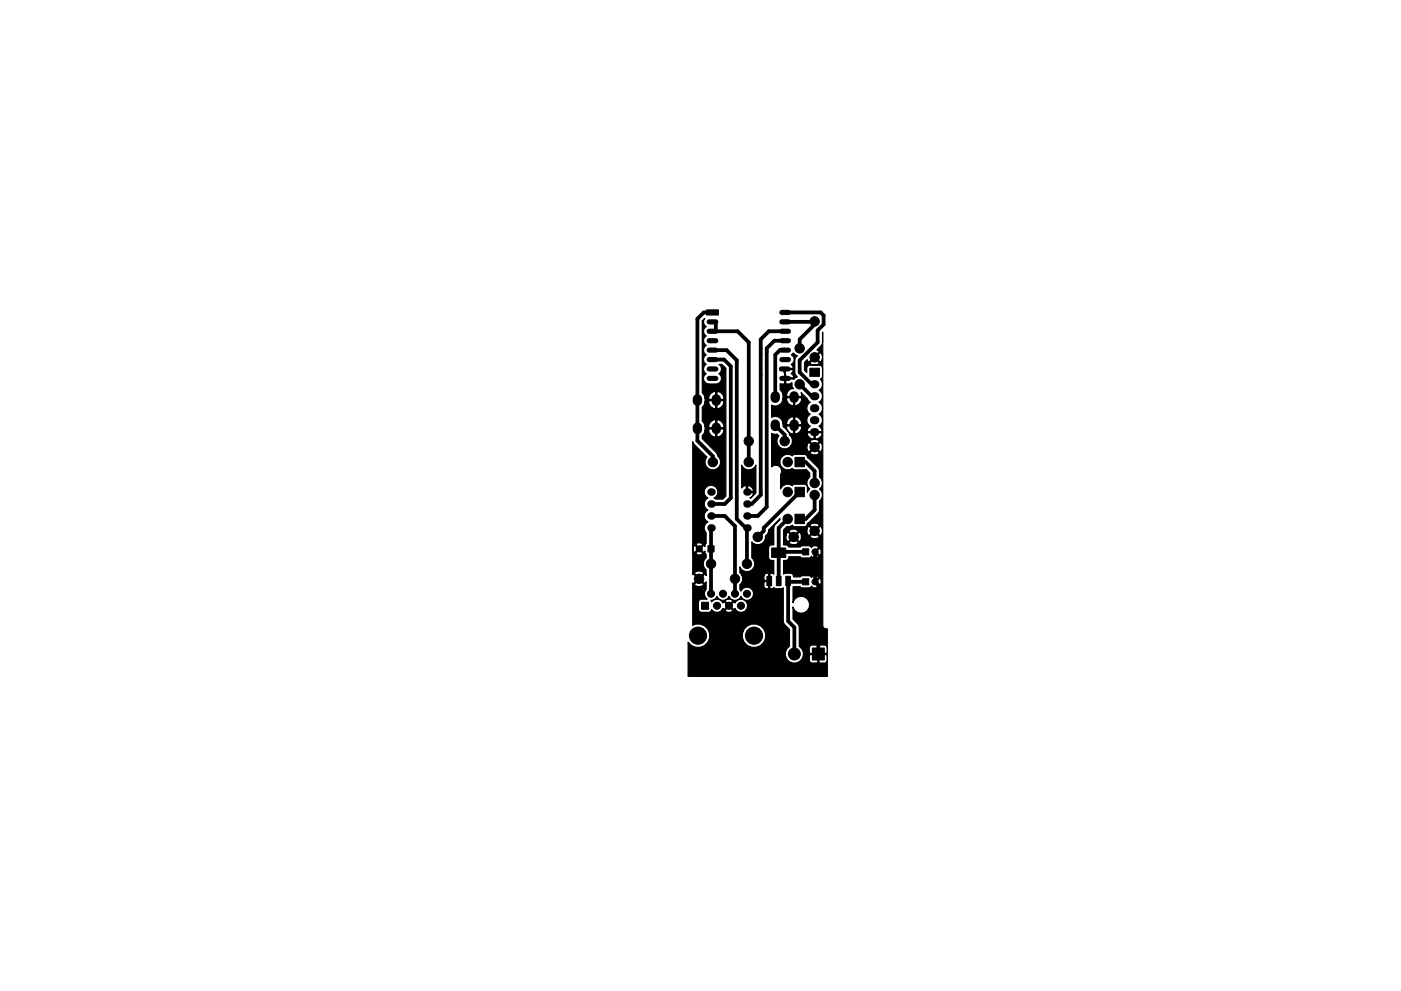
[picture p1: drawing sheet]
<svg xmlns="http://www.w3.org/2000/svg" width="297mm" height="210mm" viewBox="0 0 297 210" stroke-linecap="round" stroke-linejoin="round" font-family="sans-serif">
<g fill="#000" stroke="#000" stroke-width=".21">
<path d="M149.8 65.7h2.5v1.1h-2.5zM171.7 78.1h2v1.8h-2zM168.5 97h2v2h-2zM150.1 115.8h1.3v1.3h-1.3zM163.6 116.3h3v2h-3zM168.5 103.4h2v2h-2zM168.5 109.1h2v2h-2zM170.2 116.4h1.3v1.3h-1.3zM148.7 127.8h1.5v1.5h-1.5zM162.6 122.3h1v2h-1zM164.6 122.3h1v2h-1zM166.6 122.3h1v2h-1z"/>
<path d="M170.2 122.8h1.3v1.3h-1.3zM172.2 137.5h2.6v2.5h-2.6z"/>
<circle cx="169.5" cy="73.9" r="1"/>
<circle cx="172.7" cy="68.2" r="1"/>
<circle cx="172.7" cy="75.8" r="1"/>
<circle cx="151.1" cy="98" r="1"/>
<circle cx="158.7" cy="98" r="1"/>
<circle cx="158.7" cy="93.6" r="1"/>
<circle cx="166.4" cy="93.6" r="1"/>
<circle cx="167" cy="98" r="1"/>
<circle cx="169.5" cy="81.5" r="1"/>
<circle cx="172.7" cy="94.9" r="1"/>
<circle cx="148.2" cy="116.5" r=".65"/>
<circle cx="150.7" cy="119.6" r="1"/>
<circle cx="158.4" cy="119.6" r="1"/>
<circle cx="160.7" cy="113.9" r="1"/>
<circle cx="167" cy="104.4" r="1"/>
<circle cx="167" cy="110.1" r="1"/>
<circle cx="168.3" cy="113.9" r="1"/>
<circle cx="172.7" cy="112.6" r="1"/>
<circle cx="172.7" cy="102.5" r="1"/>
<circle cx="172.7" cy="105" r="1"/>
<circle cx="172.8" cy="117.1" r=".65"/>
<circle cx="148" cy="134.9" r="1.82"/>
<circle cx="148.2" cy="122.8" r="1"/>
<circle cx="150.7" cy="126" r=".75"/>
<circle cx="152" cy="128.5" r=".75"/>
<circle cx="153.3" cy="126" r=".75"/>
<circle cx="154.6" cy="128.5" r=".75"/>
<circle cx="155.8" cy="122.8" r="1"/>
<circle cx="155.8" cy="126" r=".75"/>
<circle cx="157.1" cy="128.5" r=".75"/>
<circle cx="158.4" cy="126" r=".75"/>
<circle cx="159.9" cy="134.9" r="1.82"/>
<circle cx="168.4" cy="138.8" r="1.27"/>
<circle cx="172.8" cy="123.4" r=".65"/>
</g>
<path d="M172.6 81.5h.3M172.6 84.1h.3M172.6 86.6h.3M172.6 89.1h.3M172.6 91.7h.3" fill="none" stroke="#000" stroke-width="1.7"/>
<g fill="#000">
<circle cx="150.7" cy="104.4" r=".8"/>
<circle cx="150.7" cy="112" r=".8"/>
<circle cx="150.7" cy="109.5" r=".8"/>
<circle cx="150.7" cy="106.9" r=".8"/>
<circle cx="158.4" cy="106.9" r=".8"/>
<circle cx="158.4" cy="109.5" r=".8"/>
<circle cx="158.4" cy="112" r=".8"/>
<circle cx="158.4" cy="104.4" r=".8"/>
</g>
<path d="M147.9 84.6v.5M147.9 90.6v.5M151.9 84.6v.5M151.9 90.6v.5M164.4 84v.5M164.4 90v.5M168.4 84v.5M168.4 90v.5" fill="none" stroke="#000" stroke-width="2"/>
<g fill="none" stroke="#000" stroke-width="1.1">
<path d="M150.4 68.3h1.4M150.4 70.3h1.4M150.4 72.3h1.4M150.4 74.3h1.4M150.4 76.3h1.4M150.4 78.3h1.4M165.7 78.3h1.4M165.8 68.3h1.4M165.8 70.3h1.4M165.8 72.3h1.4M165.8 74.3h1.4M165.8 76.3h1.4"/>
<path d="M165.8 66.3h1.4M150.4 80.3h1.4M165.8 80.3h1.4"/>
</g>
<g fill="none" stroke="#000" stroke-width=".8">
<path d="M151.8 68.3v2h4.6l2.3 2.3v25.4M151.8 66.3h-2.6l-1.3 1.4v25.8l3.2 3.3v1.2M151.8 74.3h2.2l2.2 2.1v33.7l1.9 1.9h.3v7.6M151.8 76.3h1.7l1.4 1.4v28l-1.2 1.2h-3M165.8 70.3h-2.8l-1.7 1.7v33l-1.9 1.9h-1M165.8 66.3h8.2l.6 .6v1.9l-1.2 1.3v2.5l-3.9 3.8v2.6l2.6 2.5h.6M165.8 74.3h-.4l-1 1v8.9M165.8 72.3h-1.6l-1.6 1.6v33.7l-1.9 1.9h-2.3M165.8 68.3l6.9-.1v.6l-3.2 3.2v1.9M164.4 90.2l2 2v1.4M169.5 81.5l2.6 2.6h.6M169.5 98h1.3l1.9 1.9v2.6"/>
<path d="M150.7 112v14M150.7 109.5h3l2.1 2.1v14.4M167 110.1l-1.9 1.9v11.3M169.5 104.4l-7.6 7.6v.6l-1.2 1.3M170.8 117.1h-5.5l-.2 .2M172.7 105v3.2l-1.9 1.9h-1.3M172.8 117.1v6.3l.7 .7v14.7M170.8 123.4h-3.5l-.2-.1v8.5l1.3 1.3v5.7"/>
</g>
<path d="M149.4 67.6a1.13 1.13 0 0 0 .3 1.7 1.14 1.14 0 0 0 0 2 1.14 1.14 0 0 0 0 2 1.14 1.14 0 0 0 0 2 1.14 1.14 0 0 0 0 2 1.14 1.14 0 0 0 0 2 1.17 1.17 0 0 0-.5 1.3 1.17 1.17 0 0 0 1.1 .9l2-.1a1.17 1.17 0 0 0 .7-1 1.17 1.17 0 0 0-.6-1.1 1.14 1.14 0 0 0 0-2h.7l.8 .8v27.1l-.7 .7h-1.4l-.4-.2a1.43 1.43 0 0 0 .5-2.2 1.43 1.43 0 0 0-2.3 0 1.43 1.43 0 0 0 .5 2.2 1.41 1.41 0 0 0-.8 1.2 1.41 1.41 0 0 0 .8 1.3 1.41 1.41 0 0 0-.8 1.3 1.41 1.41 0 0 0 .8 1.2 1.42 1.42 0 0 0-.4 2.3v2.3l-.2 .7-.4-.3-.7 .8 .7 .7 .3-.1 .1-.2v.4l.2 .3v.8a1.6 1.6 0 0 0 0 2.5v1.2l-.3-.3-1 1 1 1 .2-.1 .1-.3v1.7a1.35 1.35 0 0 0 .2 2h-1.2l-.4 .2-.2 .5v1.5a.65 .65 0 0 0 .6 .6h1.8l.4-.6 .3 .4a1.35 1.35 0 0 0 1.8-.2h.8v.2a1 1 0 0 0 1.6-.2l-.8-.8-.8 .8h-.8l.3-.4 .3 .2 .8-.8h.3l.8 .8 .3-.2a1.4 1.4 0 0 0 2.2 .5 1.4 1.4 0 0 0 0-2.2 1.4 1.4 0 0 0-2.2 .5l-.3-.2-.8 .8h-.3l-.8-.8-.3 .3-.3-.5h.8l.8 .8 .8-.8a1.05 1.05 0 0 0-1.6-.2v.2h-.8a1.36 1.36 0 0 0-2.1 .2l-.2-.3a1.27 1.27 0 0 0 1.3-.9 1.37 1.37 0 0 0 1.3 .9 1.37 1.37 0 0 0 1.3-.9 1.37 1.37 0 0 0 1.2 .9 1.37 1.37 0 0 0 1.3-.9 1.4 1.4 0 0 0 2.1 .6 1.4 1.4 0 0 0 0-2.2 1.4 1.4 0 0 0-2.1 .5l-.2-.3v-1l.4-.6h4.7l.1 1.1a.59 .59 0 0 0 .9 .1v-1.3h-.9l-.1 .1h-4.7l.2-.4-.2-1h4.7v.9l.1 .1h.9v-1.3a.6 .6 0 0 0-1 .3h-4.7l-.4-.6v-1.2a1.64 1.64 0 0 0 2.5 .7 1.64 1.64 0 0 0 0-2.6v-3.4l.3 .3a1.65 1.65 0 0 0 1.8 0 1.65 1.65 0 0 0 .8-1.6l.6-.7 .1-.6 2.4-2.4v.3l-1.3 1.3v4h-.5a.65 .65 0 0 0-.6 .7v2.2a.86 .86 0 0 0 1.1 .4v2.9l-.4-.2-.5 .2v2.9a.57 .57 0 0 0 .9 0l.2 .2a2.06 2.06 0 0 0 1.8-.2v7.1l.3 .7 1 1v3.6a1.93 1.93 0 0 0 0 3.3 1.93 1.93 0 0 0 2.9-1.4h1.3l.1 1.4 .4 .3h1.1l.2-.2v-1.6h.2v1.6l.2 .2 1.3-.1 .3-.4v-1.2l-.2-.1h-3.4l-.2 .1h-1.3v-.6l-.3-.7-.3-.3h1.9v1.1l.2 .1h1.6v-1.6h.2v1.6h1.6l.2-.1v-1.1l-.3-.4-1.3-.1-.2 .1a2.07 2.07 0 0 0-1.7 0l-.3 .4h-1.9l-.2-.3v-4l-.3-.7-1.1-1v-2.6a1.79 1.79 0 0 0 2.8 1 1.79 1.79 0 0 0 0-3 1.79 1.79 0 0 0-2.8 1.1l.1-3.4h1.5l.5 .2h1.3l.6-.4a.95 .95 0 0 0 1.4 .3v-.3l-.9-.9h.4l.7 .8 .2-.1a.9 .9 0 0 0-.2-1.4l-.7 .7h-.4l.9-.9a.95 .95 0 0 0-1.3-.2l-.1 .2-.6-.4h-1.3l-.5 .3h-1.5v-.4l-.3-.3a2.06 2.06 0 0 0-1.8 .1v-2.9a.82 .82 0 0 0 1.1-.6v-.2h2.5l.5 .3h1.3l.6-.4a.95 .95 0 0 0 1.4 .2v-.2l-.9-.9h.4l.7 .7h.2a.9 .9 0 0 0-.2-1.4l-.7 .7h-.4l.9-.9a.95 .95 0 0 0-1.3-.2l-.1 .2-.6-.4h-1.3l-.5 .3h-2.5l-.3-.4-.8-.1v-.5h1.2l.1 .2a1.26 1.26 0 0 0 1.8-.2l-.9-1-1 1h-1.2v-1.5h.5l.1 .7 .2 .5 .2 .1 1-1h.4l.9 1 .3-.1 .2-1h1.8l.1 .3a1.26 1.26 0 0 0 1.9-.3l-1-1-1 1h-1.8l-.2-.8-.3-.1-.9 1h-.4l-1-1-.2 .1-.3 .6h-.5v-.8h1.2l1 .9 .9-.9-.1-.3-.3-.1h2.3l.2 1.1 .3 .1 .9-1h.4l1 1 .2-.1a1.26 1.26 0 0 0-.2-1.8l-1 .9h-.4l-.9-.9-.3 .1-.2 .6h-2.3a1.14 1.14 0 0 0-1.5 .4h-1.2v-.4l.7-.7h.5l.7-.3 .5 .4h2l.5-.3h.7l1 1 1-1a1.16 1.16 0 0 0-2 0h-.7l.2-.4 2.5-2.5 .1-2.3 .3-.3a1.62 1.62 0 0 0-.3-2.2 1.6 1.6 0 0 0 0-2.6l-.1-1.7-2.5-2.5a.65 .65 0 0 0-.7-.6h-2l-.5 .3a1.66 1.66 0 0 0-2.2 .2 1.66 1.66 0 0 0 0 2.3 1.66 1.66 0 0 0 2.2 .2l.5 .3 2.4-.1 .8 .8v.8a1.6 1.6 0 0 0 0 2.6l-.5 .6-.1-1.2-.6-.5h-2l-.6 .3a1.63 1.63 0 0 0-2.4 .7v-3.1a1.25 1.25 0 0 0-.2-1.6 1.25 1.25 0 0 0-1.7 .1v-3.1h8.1a1.16 1.16 0 0 0 2 0l-1-1-1 1h-8.1v-4.1l.8 .3 .4-.1 .4 .4a1.64 1.64 0 0 0 .1 2.4 1.64 1.64 0 0 0 2.4-.3h3.4v.6l.2 .5 .3 .1 .9-.9h.4l1 .9 .2-.1a1.26 1.26 0 0 0-.2-1.8l-1 1h-.4l-.9-1-.3 .1-.2 .6h-3.4l.3-.9h3.7l1 1 1-1a1.16 1.16 0 0 0-2 0h-3.7v-.4l-.2-.6-.4-.4-.1-.5-1.1-1.2h.5a1.61 1.61 0 0 0 1.3 1.5l.2-.1v-1.6h.3v1.6l.3 .1 2.3-.1a1.49 1.49 0 0 0 1.3 1.2l.2-.2v-1.2h.2v1.2a1.05 1.05 0 0 0 1.4-1.2h-3l-.1 .2h-2.2l.5-.3 .4-.5 .2-.6-.1-.2h-3l-.2 .2h-.5l-.2-.2v-.5h.7l.2 .2h1.3v-1.6h.3v1.6h1.4a1.27 1.27 0 0 0-1.7-1.6l-.3-.1-.6 .3-.4 .5-.2 .7h-.7a1.59 1.59 0 0 0-2.4-1.4v-2.6l.1 .1a1.62 1.62 0 0 0 2.3-1.4h.7l.2 .6 .4 .5 .7 .4 .2-.1v-1.6h.3v1.6l.3 .1a1.61 1.61 0 0 0 1.2-1.5l-.1-.2h-3l-.2 .2h-.7a2.16 2.16 0 0 0-.6-1.9v-1.3l.9 .1-.1-3.1h.3l.1 1.8h1.6l.1-.2-.6-.8 .5-.6-.1-.2h-1.9v-.3l1.9 .1 .1-.2-.5-.7a1.15 1.15 0 0 0 .1-2l.4-.4 .9 .6-.5 .6-.1 .3v2.6l.1 .4 .5 .6-.9 .5-1.6-.1v1.1h.7l.6-.3v.7l.3 .6-.2-.1a1.61 1.61 0 0 0-1.3 1.5l.2 .2h3l.1-.2-.2-.6 2 2a1.45 1.45 0 0 0 0 2.6 1.45 1.45 0 0 0 0 2.5l-.4 .4-.3 .5 .1 .3h3l.1-.3-.2-.5-.4-.4 .3-.2a1.47 1.47 0 0 0-.4-2.3 1.45 1.45 0 0 0 0-2.6 1.45 1.45 0 0 0 0-2.5 1.46 1.46 0 0 0 .4-2.3l.2-.2 .2-.4v-1.8l-.2-.4-.5-.2h-2a.65 .65 0 0 0-.6 .6v.9l-.5-.4v-1.6h1.1a1.16 1.16 0 0 0 2 0l-1-1-1 1-1.1-.1 .5-.6 .2 .4 .3 .1 .9-1h.4l1 1a1.16 1.16 0 0 0 0-2l-1 1h-.4l1.2-1.1-.1-.3-.4-.1 1.1-1.3 .1-2.5 .1 62.5a.81 .81 0 0 0 .9 .4v10.1h-29.5v-7.2a2.51 2.51 0 0 0 2.6 1 2.51 2.51 0 0 0 2-1.9h6.9l.4 .9a2.51 2.51 0 0 0 4.1 0 2.51 2.51 0 0 0-1.5-3.9 2.51 2.51 0 0 0-3 3h-6.9v-1a2.46 2.46 0 0 0-3.6-1.7v-8.7h.3a1.16 1.16 0 0 0 2 0l-1-1-1 1h-.3v-.3l.2 .1 .9-1-.9-1-.2 .1v-.2h.3l1 .9 1-.9a1.16 1.16 0 0 0-2 0h-.3v-4.3h.6l.1 .2a.9 .9 0 0 0 1.4-.2l-.8-.8-.7 .8h-.6v-1.1l.2 .8 .2 .1 .8-.7-.8-.8-.2 .1-.2 .5v-.7h.6l.7 .7 .8-.7-.1-.3a.9 .9 0 0 0-1.4 .3h-.6v-21.9l.2 .5 2.8 2.8-.2 .1a1.66 1.66 0 0 0 .4 2.3 1.66 1.66 0 0 0 2.3-.3 1.66 1.66 0 0 0-.2-2.3l-.3-.8-3-2.9v-.7l.5-.6 .1-.5h.7a1.61 1.61 0 0 0 1.3 1.4l.2-.1v-1.6h.3v1.6l.4 .1a1.3 1.3 0 0 0 .9-1.7h-2.9l-.2 .3h-.7v-.8h.7l.2 .3h1.3v-1.6h.3v1.6h1.3l.2-.3a1.28 1.28 0 0 0-1.8-1.3l-.3-.1-.6 .3-.4 .5-.2 .6h-.7l-.1-.5-.5-.6v-3l.5-.6 .1-.5h.7a1.61 1.61 0 0 0 1.3 1.4l.2-.1v-1.6h.3v1.6l.4 .1a1.3 1.3 0 0 0 .9-1.7h-2.9l-.2 .3h-.7v-.8h.7l.2 .3h1.3v-1.6h.3v1.6h1.3l.2-.3a1.28 1.28 0 0 0-1.8-1.3l-.3-.1-.6 .3-.4 .5-.2 .6h-.7l-.1-.5-.5-.6v-15.3zM157.2 98.7a1.61 1.61 0 0 0 1.5 1 1.61 1.61 0 0 0 1.6-1v5.9l-1.2 1.1-.1-.1 .6-.5 .2-.4-.2-.2h-1.4v-1.4h.3v1.2h1.1a1.03 1.03 0 0 0-1.4-1.2l-.2-.1-.8 .5z" fill="#000" stroke="#000" stroke-width=".25"/>
</svg>
